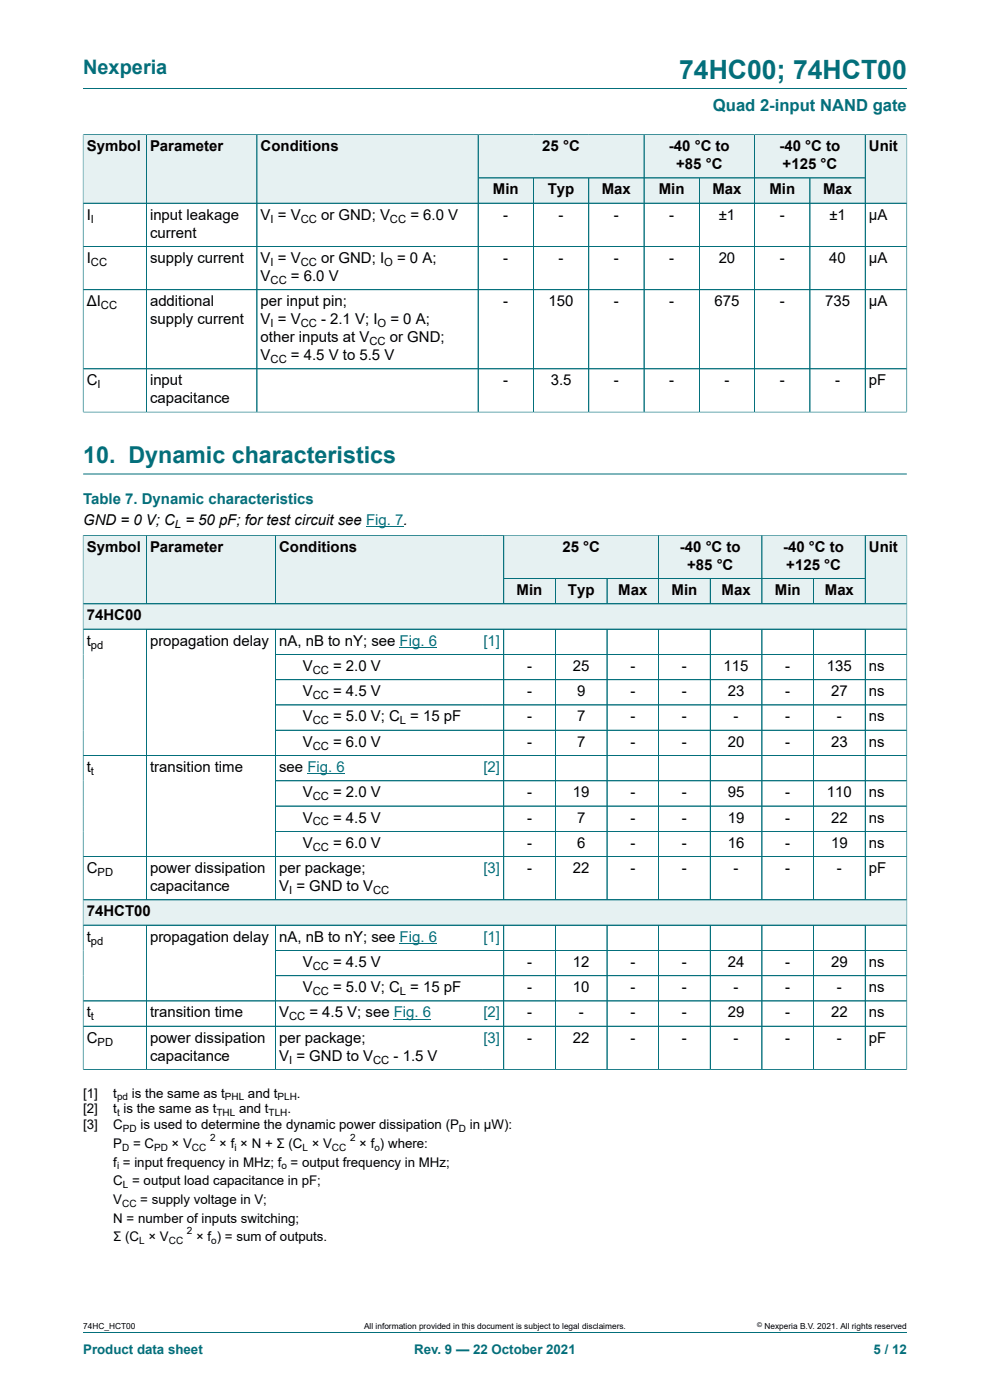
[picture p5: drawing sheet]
<svg xmlns="http://www.w3.org/2000/svg" width="210mm" height="297mm" viewBox="0 0 210 297" stroke-linecap="round" stroke-linejoin="round" font-family="sans-serif">
<defs><g id="words">
<text font-size="5.6" fill="#036f7b" x="144.1" y="16.8">74HC00; 74HCT00</text>
<text font-size="4.9" fill="#036f7b" x="17.6" y="98.2">10. Dynamic characteristics</text>
<text font-size="4.2" fill="#036f7b" x="17.6" y="15.6">Nexperia</text>
<text font-size="3.5" fill="#036f7b" x="151.2" y="23.7">Quad 2-input NAND gate</text>
<g font-size="3.2">
<text x="18.4" y="32.1">Symbol</text>
<text x="31.8" y="32.1">Parameter</text>
<text x="55.3" y="32.1">Conditions</text>
<text x="115" y="32.1">25 °C</text>
<text x="141.9" y="32.1">-40 °C to</text>
<text x="143.4" y="35.9">+85 °C</text>
<text x="165.4" y="32.1">-40 °C to</text>
<text x="166" y="35.9">+125 °C</text>
<text x="184.3" y="32.1">Unit</text>
<text x="104.6" y="41.3">Min</text>
<text x="116.2" y="41.3">Typ</text>
<text x="127.7" y="41.3">Max</text>
<text x="139.8" y="41.3">Min</text>
<text x="151.1" y="41.3">Max</text>
<text x="163.2" y="41.3">Min</text>
<text x="174.6" y="41.3">Max</text>
<text x="18.4" y="46.6">I</text>
<text x="31.8" y="46.6">input leakage</text>
<text x="55.3" y="46.6">V = V</text>
<text x="68.1" y="46.6">or GND; V</text>
<text x="87" y="46.6">= 6.0 V</text>
<text x="106.8" y="46.6">-</text>
<text x="118.5" y="46.6">-</text>
<text x="130.2" y="46.6">-</text>
<text x="142" y="46.6">-</text>
<text x="152.5" y="46.6">±1</text>
<text x="165.4" y="46.6">-</text>
<text x="175.9" y="46.6">±1</text>
<text x="184.3" y="46.6">μA</text>
<text x="31.8" y="50.4">current</text>
<text x="18.4" y="55.8">I</text>
<text x="31.8" y="55.8">supply current</text>
<text x="55.3" y="55.8">V = V</text>
<text x="55.3" y="59.6">V</text>
<text x="61.7" y="59.6">= 6.0 V</text>
<text x="68.1" y="55.8">or GND; I</text>
<text x="84.2" y="55.8">= 0 A;</text>
<text x="106.8" y="55.8">-</text>
<text x="118.5" y="55.8">-</text>
<text x="130.2" y="55.8">-</text>
<text x="142" y="55.8">-</text>
<text x="152.4" y="55.8">20</text>
<text x="165.4" y="55.8">-</text>
<text x="175.9" y="55.8">40</text>
<text x="184.3" y="55.8">μA</text>
<text x="18.4" y="65">ΔI</text>
<text x="31.8" y="65">additional</text>
<text x="55.3" y="65">per input pin;</text>
<text x="106.8" y="65">-</text>
<text x="116.4" y="65">150</text>
<text x="130.2" y="65">-</text>
<text x="142" y="65">-</text>
<text x="151.6" y="65">675</text>
<text x="165.4" y="65">-</text>
<text x="175" y="65">735</text>
<text x="184.3" y="65">μA</text>
<text x="31.8" y="68.8">supply current</text>
<text x="55.3" y="68.8">V = V</text>
<text x="68.1" y="68.8">- 2.1 V; I</text>
<text x="82.8" y="68.8">= 0 A;</text>
<text x="55.3" y="72.6">other inputs at V</text>
<text x="55.3" y="76.4">V</text>
<text x="61.7" y="76.4">= 4.5 V to 5.5 V</text>
<text x="82.7" y="72.6">or GND;</text>
<text x="18.4" y="81.7">C</text>
<text x="31.8" y="81.7">input</text>
<text x="106.8" y="81.7">-</text>
<text x="116.8" y="81.7">3.5</text>
<text x="130.2" y="81.7">-</text>
<text x="142" y="81.7">-</text>
<text x="153.7" y="81.7">-</text>
<text x="165.4" y="81.7">-</text>
<text x="177.1" y="81.7">-</text>
<text x="184.3" y="81.7">pF</text>
<text x="31.8" y="85.6">capacitance</text>
<text x="17.6" y="111.4">GND = 0 V; C = 50 pF; for test circuit see Fig. 7.</text>
<text x="18.4" y="117.1">Symbol</text>
<text x="31.8" y="117.1">Parameter</text>
<text x="59.2" y="117.1">Conditions</text>
<text x="119.3" y="117.1">25 °C</text>
<text x="144.2" y="117.1">-40 °C to</text>
<text x="166.1" y="117.1">-40 °C to</text>
<text x="184.3" y="117.1">Unit</text>
<text x="145.8" y="120.9">+85 °C</text>
<text x="166.8" y="120.9">+125 °C</text>
<text x="18.4" y="131.6">74HC00</text>
<text x="109.6" y="126.2">Min</text>
<text x="120.5" y="126.2">Typ</text>
<text x="131.1" y="126.2">Max</text>
<text x="142.5" y="126.2">Min</text>
<text x="153.1" y="126.2">Max</text>
<text x="164.4" y="126.2">Min</text>
<text x="175" y="126.2">Max</text>
<text x="18.4" y="137">t</text>
<text x="31.8" y="137">propagation delay</text>
<text x="59.2" y="137">nA, nB to nY; see Fig. 6</text>
<text x="64.2" y="142.3">V</text>
<text x="70.6" y="142.3">= 2.0 V</text>
<text x="111.8" y="142.3">-</text>
<text x="121.5" y="142.3">25</text>
<text x="133.7" y="142.3">-</text>
<text x="144.7" y="142.3">-</text>
<text x="153.5" y="142.3">115</text>
<text x="166.6" y="142.3">-</text>
<text x="175.4" y="142.3">135</text>
<text x="184.3" y="142.3">ns</text>
<text x="64.2" y="147.7">V</text>
<text x="70.6" y="147.7">= 4.5 V</text>
<text x="111.8" y="147.7">-</text>
<text x="122.4" y="147.7">9</text>
<text x="133.7" y="147.7">-</text>
<text x="144.7" y="147.7">-</text>
<text x="154.4" y="147.7">23</text>
<text x="166.6" y="147.7">-</text>
<text x="176.3" y="147.7">27</text>
<text x="184.3" y="147.7">ns</text>
<text x="64.2" y="153.1">V</text>
<text x="70.6" y="153.1">= 5.0 V; C = 15 pF</text>
<text x="111.8" y="153.1">-</text>
<text x="122.4" y="153.1">7</text>
<text x="133.7" y="153.1">-</text>
<text x="144.7" y="153.1">-</text>
<text x="155.6" y="153.1">-</text>
<text x="166.6" y="153.1">-</text>
<text x="177.5" y="153.1">-</text>
<text x="184.3" y="153.1">ns</text>
<text x="64.2" y="158.4">V</text>
<text x="70.6" y="158.4">= 6.0 V</text>
<text x="111.8" y="158.4">-</text>
<text x="122.4" y="158.4">7</text>
<text x="133.7" y="158.4">-</text>
<text x="144.7" y="158.4">-</text>
<text x="154.4" y="158.4">20</text>
<text x="166.6" y="158.4">-</text>
<text x="176.3" y="158.4">23</text>
<text x="184.3" y="158.4">ns</text>
<text x="18.4" y="163.8">t</text>
<text x="31.8" y="163.8">transition time</text>
<text x="59.2" y="163.8">see Fig. 6</text>
<text x="64.2" y="169.1">V</text>
<text x="70.6" y="169.1">= 2.0 V</text>
<text x="111.8" y="169.1">-</text>
<text x="121.5" y="169.1">19</text>
<text x="133.7" y="169.1">-</text>
<text x="144.7" y="169.1">-</text>
<text x="154.4" y="169.1">95</text>
<text x="166.6" y="169.1">-</text>
<text x="175.4" y="169.1">110</text>
<text x="184.3" y="169.1">ns</text>
<text x="64.2" y="174.5">V</text>
<text x="64.2" y="179.9">V</text>
<text x="70.6" y="174.5">= 4.5 V</text>
<text x="70.6" y="179.9">= 6.0 V</text>
<text x="111.8" y="174.5">-</text>
<text x="111.8" y="179.9">-</text>
<text x="122.4" y="174.5">7</text>
<text x="122.4" y="179.9">6</text>
<text x="133.7" y="174.5">-</text>
<text x="133.7" y="179.9">-</text>
<text x="144.7" y="174.5">-</text>
<text x="144.7" y="179.9">-</text>
<text x="154.4" y="174.5">19</text>
<text x="154.4" y="179.9">16</text>
<text x="166.6" y="174.5">-</text>
<text x="166.6" y="179.9">-</text>
<text x="176.3" y="174.5">22</text>
<text x="176.3" y="179.9">19</text>
<text x="184.3" y="174.5">ns</text>
<text x="184.3" y="179.9">ns</text>
<text x="18.4" y="185.2">C</text>
<text x="31.8" y="185.2">power dissipation</text>
<text x="59.2" y="185.2">per package;</text>
<text x="111.8" y="185.2">-</text>
<text x="121.5" y="185.2">22</text>
<text x="133.7" y="185.2">-</text>
<text x="144.7" y="185.2">-</text>
<text x="155.6" y="185.2">-</text>
<text x="166.6" y="185.2">-</text>
<text x="177.5" y="185.2">-</text>
<text x="184.3" y="185.2">pF</text>
<text x="31.8" y="189">capacitance</text>
<text x="59.2" y="189">V = GND to V</text>
<text x="18.4" y="194.4">74HCT00</text>
<text x="18.4" y="199.8">t</text>
<text x="31.8" y="199.8">propagation delay</text>
<text x="59.2" y="199.8">nA, nB to nY; see Fig. 6</text>
<text x="64.2" y="205.1">V</text>
<text x="70.6" y="205.1">= 4.5 V</text>
<text x="111.8" y="205.1">-</text>
<text x="121.5" y="205.1">12</text>
<text x="133.7" y="205.1">-</text>
<text x="144.7" y="205.1">-</text>
<text x="154.4" y="205.1">24</text>
<text x="166.6" y="205.1">-</text>
<text x="176.3" y="205.1">29</text>
<text x="184.3" y="205.1">ns</text>
<text x="18.4" y="215.8">t</text>
<text x="31.8" y="215.8">transition time</text>
<text x="59.2" y="215.8">V</text>
<text x="64.2" y="210.5">V</text>
<text x="65.6" y="215.8">= 4.5 V; see Fig. 6</text>
<text x="70.6" y="210.5">= 5.0 V; C = 15 pF</text>
<text x="111.8" y="210.5">-</text>
<text x="111.8" y="215.8">-</text>
<text x="121.5" y="210.5">10</text>
<text x="122.8" y="215.8">-</text>
<text x="133.7" y="210.5">-</text>
<text x="133.7" y="215.8">-</text>
<text x="144.7" y="210.5">-</text>
<text x="144.7" y="215.8">-</text>
<text x="154.4" y="215.8">29</text>
<text x="155.6" y="210.5">-</text>
<text x="166.6" y="210.5">-</text>
<text x="166.6" y="215.8">-</text>
<text x="176.3" y="215.8">22</text>
<text x="177.5" y="210.5">-</text>
<text x="184.3" y="210.5">ns</text>
<text x="184.3" y="215.8">ns</text>
<text x="18.4" y="221.2">C</text>
<text x="31.8" y="221.2">power dissipation</text>
<text x="59.2" y="221.2">per package;</text>
<text x="111.8" y="221.2">-</text>
<text x="121.5" y="221.2">22</text>
<text x="133.7" y="221.2">-</text>
<text x="144.7" y="221.2">-</text>
<text x="155.6" y="221.2">-</text>
<text x="166.6" y="221.2">-</text>
<text x="177.5" y="221.2">-</text>
<text x="184.3" y="221.2">pF</text>
<text x="31.8" y="225">capacitance</text>
<text x="59.2" y="225">V = GND to V</text>
<text x="83.5" y="225">- 1.5 V</text>
</g>
<text font-size="3.2" fill="#036f7b" x="17.6" y="106.9">Table 7. Dynamic characteristics</text>
<g font-size="3.2" fill="#00f">
<text x="102.5" y="137">[1]</text>
<text x="102.5" y="163.8">[2]</text>
<text x="102.5" y="185.2">[3]</text>
<text x="102.5" y="199.8">[1]</text>
<text x="102.5" y="215.8">[2]</text>
<text x="102.5" y="221.2">[3]</text>
</g>
<g font-size="2.8">
<text x="17.6" y="232.8">[1]</text>
<text x="24" y="232.8">t</text>
<text x="28" y="232.8">is the same as t</text>
<text x="52.6" y="232.8">and t</text>
<text x="63" y="232.8">.</text>
<text x="17.6" y="236.2">[2]</text>
<text x="17.6" y="239.6">[3]</text>
<text x="24" y="236.2">t is the same as t</text>
<text x="24" y="239.6">C</text>
<text x="29.8" y="239.6">is used to determine the dynamic power dissipation (P</text>
<text x="50.7" y="236.2">and t</text>
<text x="61" y="236.2">.</text>
<text x="99.7" y="239.6">in μW):</text>
<text x="24" y="243.6">P</text>
<text x="28.2" y="243.6">= C</text>
<text x="36.4" y="243.6">× V</text>
<text x="46.5" y="243.6">× f × N + Σ (C × V</text>
<text x="76.2" y="243.6">× f ) where:</text>
<text x="24" y="247.5">f = input frequency in MHz; f = output frequency in MHz;</text>
<text x="24" y="251.5">C = output load capacitance in pF;</text>
<text x="24" y="255.4">V</text>
<text x="29.8" y="255.4">= supply voltage in V;</text>
<text x="24" y="259.4">N = number of inputs switching;</text>
<text x="24" y="263.3">Σ (C × V</text>
<text x="41.6" y="263.3">× f ) = sum of outputs.</text>
</g>
<g font-size="2.8" fill="#036f7b">
<text x="17.6" y="287.2">Product data sheet</text>
<text x="87.9" y="287.2">Rev. 9 — 22 October 2021</text>
<text x="185.3" y="287.2">5 / 12</text>
</g>
<g font-size="2.4">
<text x="19.3" y="47.2">I</text>
<text x="57.4" y="47.2">I</text>
<text x="63.8" y="47.2">CC</text>
<text x="82.7" y="47.2">CC</text>
<text x="19.3" y="56.4">CC</text>
<text x="57.4" y="56.4">I</text>
<text x="63.8" y="56.4">CC</text>
<text x="81.5" y="56.4">O</text>
<text x="21.4" y="65.6">CC</text>
<text x="57.4" y="60.2">CC</text>
<text x="57.4" y="69.4">I</text>
<text x="63.8" y="69.4">CC</text>
<text x="80.1" y="69.4">O</text>
<text x="57.4" y="77">CC</text>
<text x="78.4" y="73.2">CC</text>
<text x="20.7" y="82.4">I</text>
<text x="37.1" y="112">L</text>
<text x="19.3" y="137.6">pd</text>
<text x="66.3" y="142.9">CC</text>
<text x="66.3" y="148.3">CC</text>
<text x="66.3" y="153.7">CC</text>
<text x="84.8" y="153.7">L</text>
<text x="66.3" y="159">CC</text>
<text x="19.3" y="164.4">t</text>
<text x="66.3" y="169.8">CC</text>
<text x="66.3" y="175.1">CC</text>
<text x="20.7" y="185.8">PD</text>
<text x="66.3" y="180.5">CC</text>
<text x="61.3" y="189.7">I</text>
<text x="79.2" y="189.7">CC</text>
<text x="19.3" y="200.4">pd</text>
<text x="66.3" y="205.7">CC</text>
<text x="66.3" y="211.1">CC</text>
<text x="84.8" y="211.1">L</text>
<text x="19.3" y="216.5">t</text>
<text x="20.7" y="221.8">PD</text>
<text x="61.3" y="216.5">CC</text>
<text x="61.3" y="225.6">I</text>
<text x="79.2" y="225.6">CC</text>
</g>
<g font-size="2.1">
<text x="24.8" y="233.4">pd</text>
<text x="47.7" y="233.4">PHL</text>
<text x="58.9" y="233.4">PLH</text>
<text x="24.8" y="236.8">t</text>
<text x="45.9" y="236.8">THL</text>
<text x="57" y="236.8">TLH</text>
<text x="25.9" y="244.1">D</text>
<text x="26.1" y="240.2">PD</text>
<text x="32.7" y="244.1">PD</text>
<text x="40.7" y="244.1">CC</text>
<text x="44.6" y="242.1">2</text>
<text x="49.7" y="244.1">i</text>
<text x="64.2" y="244.1">L</text>
<text x="70.4" y="244.1">CC</text>
<text x="74.3" y="242.1">2</text>
<text x="79.4" y="244.1">o</text>
<text x="97.4" y="240.2">D</text>
<text x="24.8" y="248.1">i</text>
<text x="59.7" y="248.1">o</text>
<text x="25.9" y="256">CC</text>
<text x="26.1" y="252">L</text>
<text x="29.5" y="263.9">L</text>
<text x="35.8" y="263.9">CC</text>
<text x="39.6" y="261.9">2</text>
<text x="44.8" y="263.9">o</text>
</g>
<g font-size="1.8">
<text x="17.6" y="282">74HC_HCT00</text>
<text x="77.2" y="282">All information provided in this document is subject to legal disclaimers.</text>
<text x="162.2" y="282">Nexperia B.V. 2021. All rights reserved</text>
</g>
<text font-size="1.4" x="160.6" y="281.6">©</text>
</g></defs>
<path d="M17.6 18.8h174.8M101.4 28.6h35.2v9.1h-35.2z" fill="none" stroke="#036f7b" stroke-width=".21"/>
<path d="M101.5 28.6h35v9.1h-35z" fill="#e6f1f2"/>
<path d="M136.6 28.6h23.5v9.1h-23.5z" fill="none" stroke="#036f7b" stroke-width=".21"/>
<path d="M136.7 28.6h23.3v9.1h-23.3z" fill="#e6f1f2"/>
<path d="M160.1 28.6h23.4v9.1h-23.4z" fill="none" stroke="#036f7b" stroke-width=".21"/>
<path d="M160.1 28.6h23.4v9.1h-23.4z" fill="#e6f1f2"/>
<path d="M17.6 28.5v14.6h13.4v-14.5h-13.4" fill="none" stroke="#036f7b" stroke-width=".21"/>
<path d="M17.7 28.6h13.3v14.4h-13.3z" fill="#e6f1f2"/>
<path d="M31 28.6h23.5v14.5h-23.5z" fill="none" stroke="#036f7b" stroke-width=".21"/>
<path d="M31.1 28.6h23.3v14.4h-23.3z" fill="#e6f1f2"/>
<path d="M54.5 28.6h46.9v14.5h-46.9z" fill="none" stroke="#036f7b" stroke-width=".21"/>
<g fill="#e6f1f2">
<path d="M54.6 28.6h46.8v14.4h-46.8z"/>
<path d="M101.5 37.8h11.6v5.2h-11.6z"/>
</g>
<path d="M101.4 37.7h11.8v5.4h-11.8z" fill="none" stroke="#036f7b" stroke-width=".21"/>
<path d="M113.2 37.8h11.6v5.2h-11.6z" fill="#e6f1f2"/>
<path d="M113.2 37.7h11.7v5.4h-11.7z" fill="none" stroke="#036f7b" stroke-width=".21"/>
<path d="M125 37.8h11.5v5.2h-11.5z" fill="#e6f1f2"/>
<path d="M124.9 37.7h11.7v5.4h-11.7z" fill="none" stroke="#036f7b" stroke-width=".21"/>
<path d="M136.7 37.8h11.6v5.2h-11.6z" fill="#e6f1f2"/>
<path d="M136.6 37.7h11.7v5.4h-11.7z" fill="none" stroke="#036f7b" stroke-width=".21"/>
<path d="M148.4 37.8h11.6v5.2h-11.6z" fill="#e6f1f2"/>
<path d="M148.3 37.7h11.8v5.4h-11.8z" fill="none" stroke="#036f7b" stroke-width=".21"/>
<path d="M160.1 37.8h11.6v5.2h-11.6z" fill="#e6f1f2"/>
<path d="M160.1 37.7h11.7v5.4h-11.7z" fill="none" stroke="#036f7b" stroke-width=".21"/>
<path d="M171.9 37.8h11.6v5.2h-11.6z" fill="#e6f1f2"/>
<path d="M192.4 28.5v14.6h-20.6v-5.4h11.7M192.4 28.6h-8.9v14.5" fill="none" stroke="#036f7b" stroke-width=".21"/>
<path d="M183.6 28.6h8.7v14.4h-8.7z" fill="#e6f1f2"/>
<g fill="none" stroke="#036f7b" stroke-width=".21">
<path d="M17.6 28.6v58.9M17.7 28.6h174.6M31 28.6v58.8M54.5 28.6v58.8M101.4 28.6v58.8M101.5 37.7h82M113.2 37.8v49.6M124.9 37.8v49.6M136.6 28.6v58.8M148.3 37.8v49.6M160.1 28.6v58.8M171.8 37.8v49.6"/>
<path d="M183.5 28.6v58.8M192.4 28.6v58.9M17.6 43.1h174.8M17.6 52.3h174.8M17.6 61.5h174.8M192.4 78.2h-174.8M17.6 87.4h174.8M17.6 100.6h174.8M106.8 113.6h32.9v9.1h-32.9z"/>
</g>
<path d="M77.7 111.8h7.9" fill="none" stroke="#00f" stroke-width=".21"/>
<path d="M106.9 113.6h32.7v9.1h-32.7z" fill="#e6f1f2"/>
<path d="M139.7 113.6h21.9v9.1h-21.9z" fill="none" stroke="#036f7b" stroke-width=".21"/>
<path d="M139.8 113.6h21.8v9.1h-21.8z" fill="#e6f1f2"/>
<path d="M161.6 113.6h21.9v9.1h-21.9z" fill="none" stroke="#036f7b" stroke-width=".21"/>
<path d="M161.7 113.6h21.8v9.1h-21.8z" fill="#e6f1f2"/>
<path d="M17.6 113.5v14.6h13.4v-14.5h-13.4" fill="none" stroke="#036f7b" stroke-width=".21"/>
<path d="M17.7 113.6h13.3v14.4h-13.3z" fill="#e6f1f2"/>
<path d="M31 113.6h27.4v14.5h-27.4z" fill="none" stroke="#036f7b" stroke-width=".21"/>
<path d="M31.1 113.6h27.3v14.4h-27.3z" fill="#e6f1f2"/>
<path d="M102.3 113.6h-43.9v14.5h43.9" fill="none" stroke="#036f7b" stroke-width=".21"/>
<path d="M58.5 113.6h43.8v14.4h-43.8z" fill="#e6f1f2"/>
<path d="M102.3 113.6h4.5v14.5h-4.5" fill="none" stroke="#036f7b" stroke-width=".21"/>
<g fill="#e6f1f2">
<path d="M102.3 113.6h4.5v14.4h-4.5z"/>
<path d="M106.9 122.8h10.8v5.2h-10.8z"/>
</g>
<path d="M106.8 122.7h11v5.4h-11z" fill="none" stroke="#036f7b" stroke-width=".21"/>
<path d="M117.9 122.8h10.8v5.2h-10.8z" fill="#e6f1f2"/>
<path d="M117.8 122.7h11v5.4h-11z" fill="none" stroke="#036f7b" stroke-width=".21"/>
<path d="M128.8 122.8h10.8v5.2h-10.8z" fill="#e6f1f2"/>
<path d="M128.8 122.7h10.9v5.4h-10.9z" fill="none" stroke="#036f7b" stroke-width=".21"/>
<path d="M139.8 122.8h10.8v5.2h-10.8z" fill="#e6f1f2"/>
<path d="M139.7 122.7h11v5.4h-11z" fill="none" stroke="#036f7b" stroke-width=".21"/>
<path d="M150.7 122.8h10.9v5.2h-10.9z" fill="#e6f1f2"/>
<path d="M150.7 122.7h10.9v5.4h-10.9z" fill="none" stroke="#036f7b" stroke-width=".21"/>
<path d="M161.7 122.8h10.8v5.2h-10.8z" fill="#e6f1f2"/>
<path d="M161.6 122.7h11v5.4h-11z" fill="none" stroke="#036f7b" stroke-width=".21"/>
<path d="M172.7 122.8h10.8v5.2h-10.8z" fill="#e6f1f2"/>
<path d="M192.4 113.5v14.6h-19.8v-5.4h10.9M192.4 113.6h-8.9v14.5" fill="none" stroke="#036f7b" stroke-width=".21"/>
<path d="M183.6 113.6h8.7v14.4h-8.7z" fill="#e6f1f2"/>
<path d="M17.6 128.1h174.8v5.4h-174.8z" fill="none" stroke="#036f7b" stroke-width=".21"/>
<path d="M17.7 128.2h174.6v5.2h-174.6z" fill="#e6f1f2"/>
<g fill="none" stroke="#036f7b" stroke-width=".21">
<path d="M17.6 133.5h174.8v62.8h-174.8zM31 133.5v57.4M58.4 138.8h134M58.4 133.5v57.4M106.8 133.5v57.4M117.8 133.5v57.4M128.8 133.5v57.4M139.7 133.5v57.4M150.7 133.5v57.4M161.6 133.5v57.4M172.6 133.5v57.4M183.5 133.5v57.4"/>
<path d="M58.4 144.2h134M58.4 149.6h134M58.4 154.9h134M17.6 160.3h174.8M58.4 165.6h134M58.4 171h134M58.4 176.4h134M17.6 181.7h174.8M17.6 190.9h174.8"/>
</g>
<path d="M84.8 137.3h7.9M65.2 164.1h7.9" fill="none" stroke="#00f" stroke-width=".21"/>
<path d="M17.7 191h174.6v5.2h-174.6z" fill="#e6f1f2"/>
<g fill="none" stroke="#036f7b" stroke-width=".21">
<path d="M17.6 113.6v113.4M17.7 113.6h174.6M31 113.6v14.4M58.4 113.6v14.4M106.8 113.6v14.4M139.7 113.6v14.4M161.6 113.6v14.4M183.5 113.6v14.4M192.4 113.6v113.4M17.7 128.1h174.6M17.7 133.5h174.6M31 133.5v57.3"/>
<path d="M58.4 133.5v57.3M58.5 138.8h133.8M106.8 133.5v57.3M106.9 122.7h76.6M117.8 122.8v5.2M117.8 133.5v57.3M128.8 122.8v5.2M128.8 133.5v57.3M139.7 133.5v57.3M150.7 122.8v5.2M150.7 133.5v57.3M161.6 133.5v57.3"/>
<path d="M172.6 122.8v5.2M172.6 133.5v57.3M183.5 133.5v57.3M58.5 144.2h133.8M58.5 149.6h133.8M58.5 154.9h133.8M17.7 160.3h174.6M58.5 165.6h133.8M58.5 171h133.8M58.5 176.4h133.8M17.6 196.3h174.8M17.7 181.7h174.6"/>
<path d="M17.7 190.9h174.6M31 196.3v30.6M58.4 196.3v30.6M106.8 196.3v30.6M117.8 196.3v30.6M128.8 196.3v30.6M139.7 196.3v30.6M150.7 196.3v30.6M161.6 196.3v30.6M172.6 196.3v30.6M183.5 196.3v30.6M17.6 212.3h174.8"/>
<path d="M17.6 217.7h174.8M58.4 201.6h134M58.4 207h134M17.6 226.9h174.8M17.6 282.6h174.8"/>
</g>
<path d="M83.5 216.2h8M84.8 200.1h7.9" fill="none" stroke="#00f" stroke-width=".21"/>
<use href="#words"/>
</svg>
